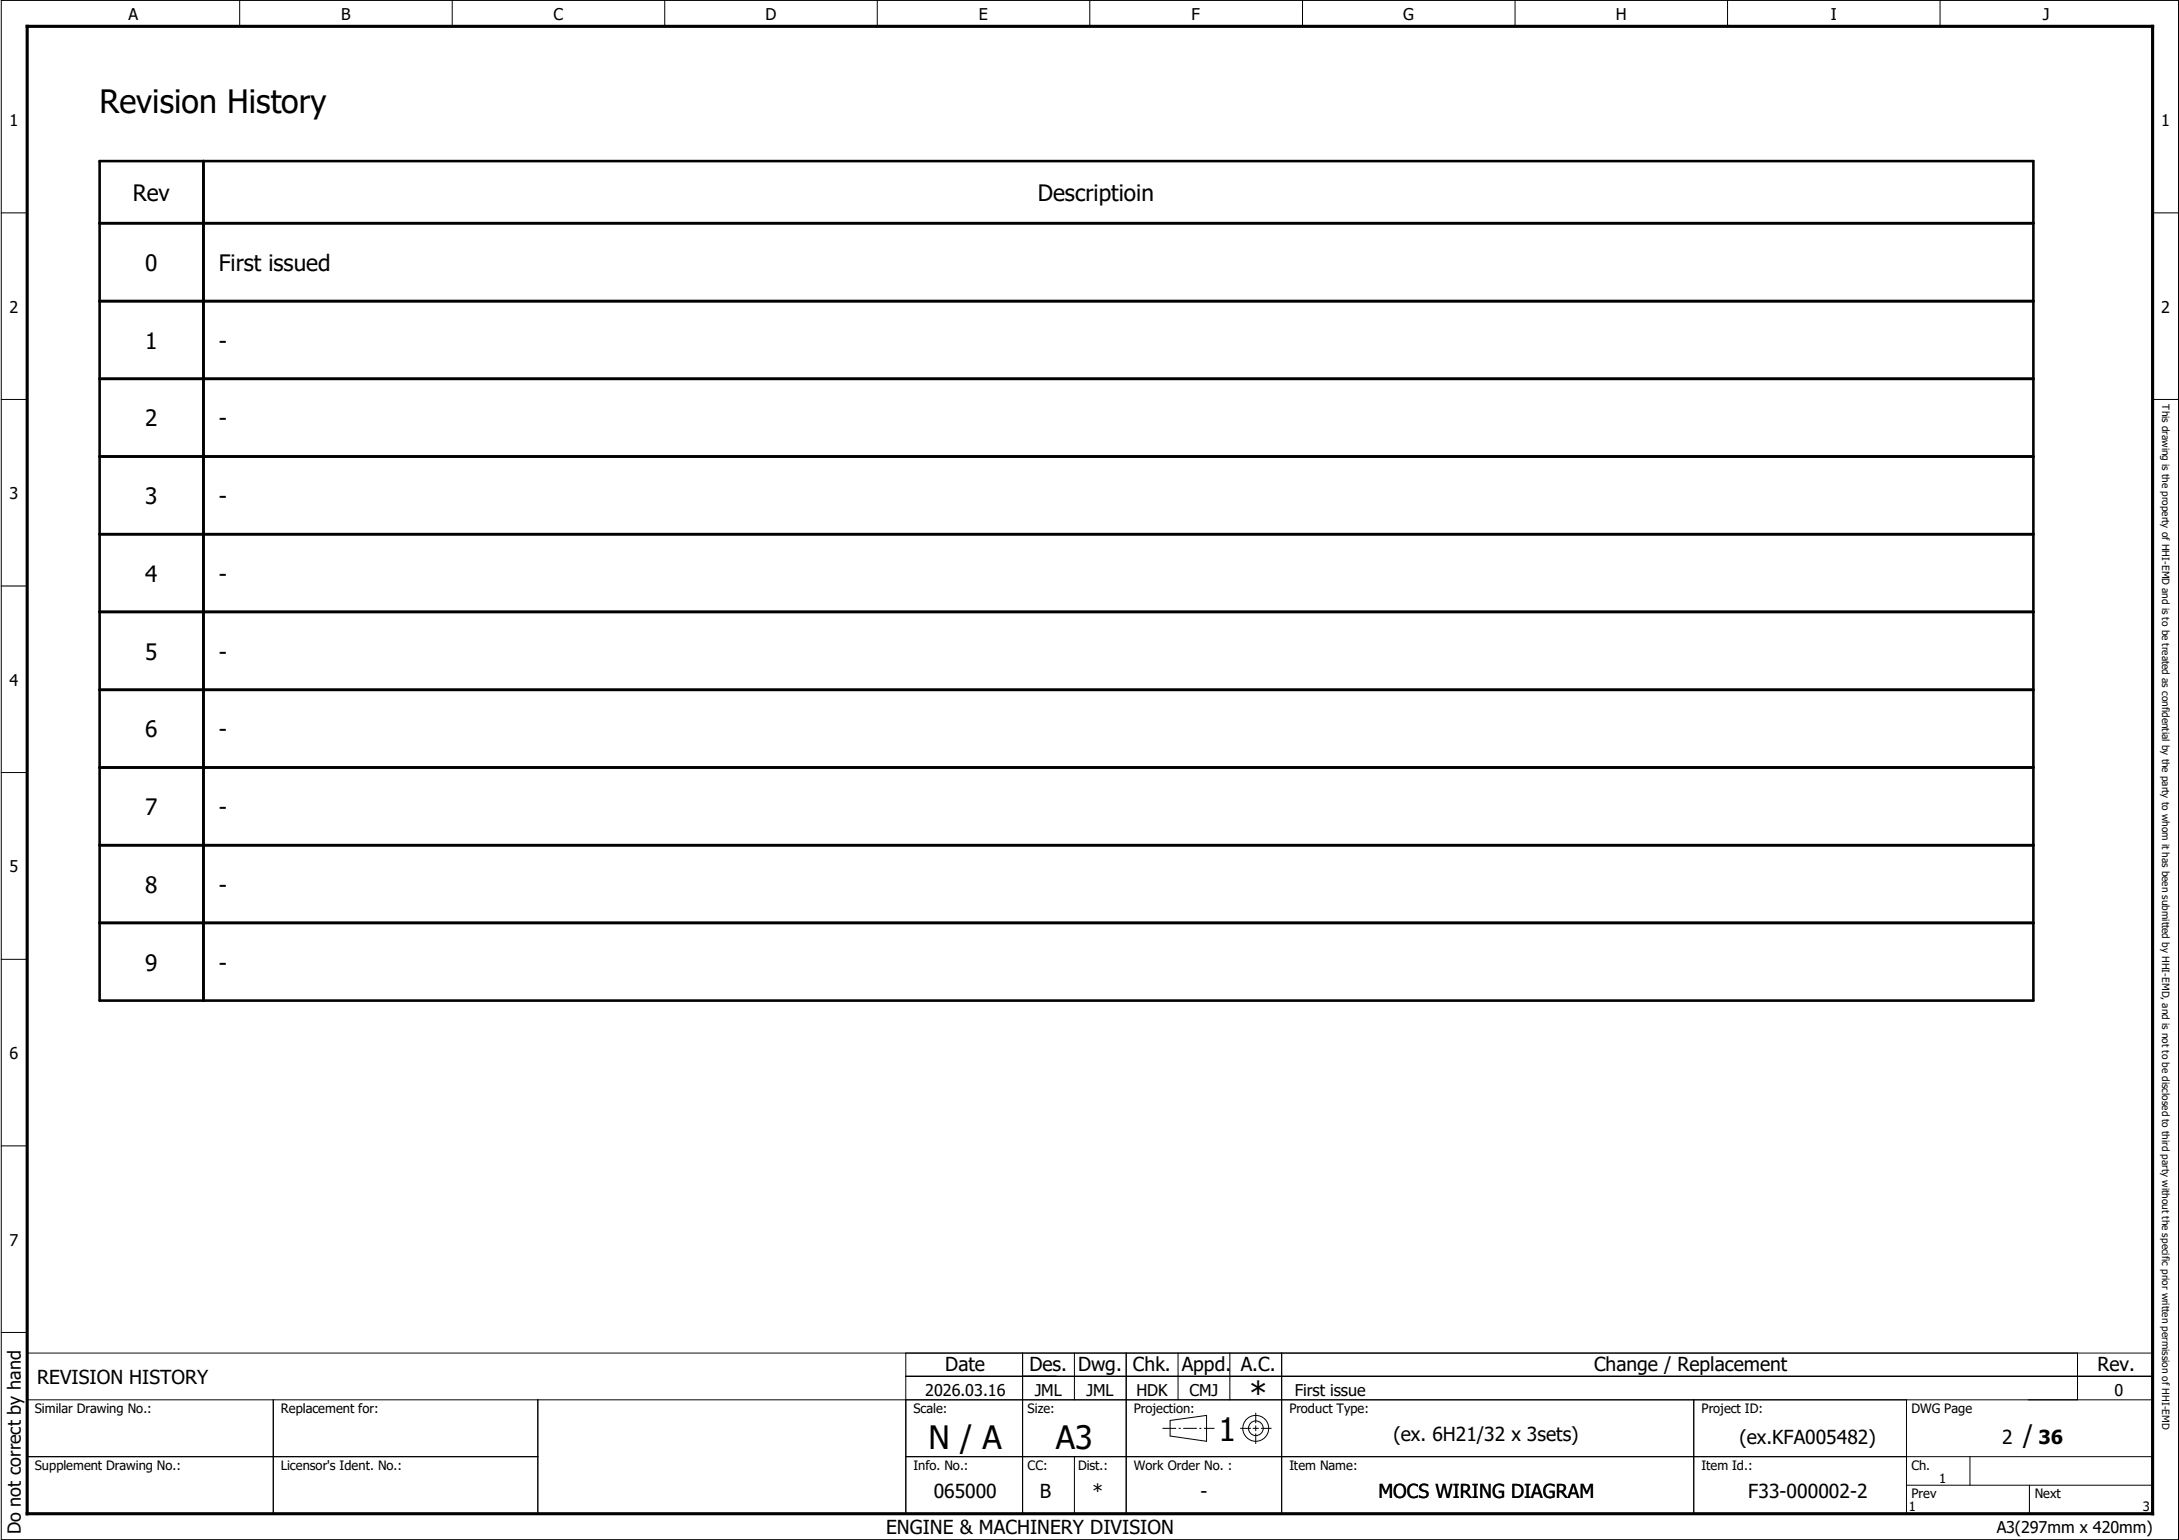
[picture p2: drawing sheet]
<svg xmlns="http://www.w3.org/2000/svg" width="420mm" height="297mm" viewBox="0 0 420 297" stroke-linecap="round" stroke-linejoin="round" font-family="sans-serif">
<defs><g id="words">
<g font-size="6.2">
<text x="19.2" y="21.8">Revision History</text>
<text x="240.9" y="270.9">*</text>
<text x="179.1" y="279.4">N / A</text>
<text x="203.6" y="279.4">A3</text>
<text x="234.9" y="278">1</text>
</g>
<text font-size="5" x="390.1" y="278.5">/</text>
<g font-size="4.3">
<text x="25.6" y="38.8">Rev</text>
<text x="200.1" y="38.8">Descriptioin</text>
<text x="28" y="52.3">0</text>
<text x="42.2" y="52.3">First issued</text>
<text x="28" y="67.3">1</text>
<text x="42.2" y="67.3">-</text>
<text x="28" y="82.3">2</text>
<text x="42.2" y="82.3">-</text>
<text x="28" y="97.2">3</text>
<text x="42.2" y="97.2">-</text>
<text x="28" y="112.2">4</text>
<text x="42.2" y="112.2">-</text>
<text x="28" y="127.3">5</text>
<text x="42.2" y="127.3">-</text>
<text x="28" y="142.2">6</text>
<text x="42.2" y="142.2">-</text>
<text x="28" y="157.2">7</text>
<text x="42.2" y="157.2">-</text>
<text x="28" y="172.2">8</text>
<text x="42.2" y="172.2">-</text>
<text x="28" y="187.2">9</text>
<text x="42.2" y="187.2">-</text>
</g>
<g font-size="3.7">
<text x="7.2" y="267">REVISION HISTORY</text>
<text x="182.3" y="264.5">Date</text>
<text x="198.5" y="264.5">Des. Dwg. Chk. Appd. A.C.</text>
<text x="307.4" y="264.5">Change / Replacement</text>
<text x="404.4" y="264.5">Rev.</text>
<text x="268.7" y="278">(ex. 6H21/32 x 3sets)</text>
<text x="335.4" y="278.5">(ex.KFA005482)</text>
<text x="386.1" y="278.5">2</text>
<text x="393.1" y="278.5">36</text>
<text x="180" y="288.9">065000</text>
<text x="200.5" y="288.9">B</text>
<text x="210.6" y="288.9">*</text>
<text x="231.5" y="288.9">-</text>
<text x="265.8" y="288.9">MOCS WIRING DIAGRAM</text>
<text x="337.1" y="288.9">F33-000002-2</text>
<text x="170.9" y="296">ENGINE &amp; MACHINERY DIVISION</text>
</g>
<text font-size="3.5" x="4" y="296" transform="rotate(-90 4 296)">Do not correct by hand</text>
<g font-size="3.1">
<text x="24.8" y="3.8">A</text>
<text x="65.8" y="3.8">B</text>
<text x="106.8" y="3.8">C</text>
<text x="147.6" y="3.8">D</text>
<text x="188.8" y="3.8">E</text>
<text x="229.8" y="3.8">F</text>
<text x="270.5" y="3.8">G</text>
<text x="311.6" y="3.8">H</text>
<text x="353" y="3.8">I</text>
<text x="393.9" y="3.8">J</text>
<text x="1.9" y="24.3">1</text>
<text x="416.7" y="24.3">1</text>
<text x="1.9" y="60.3">2</text>
<text x="416.7" y="60.3">2</text>
<text x="1.9" y="96.3">3</text>
<text x="1.9" y="132.2">4</text>
<text x="1.9" y="168.2">5</text>
<text x="1.9" y="204.2">6</text>
<text x="1.9" y="240.2">7</text>
<text x="178.4" y="269.2">2026.03.16</text>
<text x="199.5" y="269.2">JML</text>
<text x="209.5" y="269.2">JML</text>
<text x="219.1" y="269.2">HDK</text>
<text x="229.4" y="269.2">CMJ</text>
<text x="249.6" y="269.2">First issue</text>
<text x="407.7" y="269.2">0</text>
<text x="385" y="295.7">A3(297mm x 420mm)</text>
</g>
<g font-size="2.5">
<text x="6.7" y="272.5">Similar Drawing No.:</text>
<text x="54.2" y="272.5">Replacement for:</text>
<text x="176.1" y="272.5">Scale:</text>
<text x="198.2" y="272.5">Size:</text>
<text x="218.6" y="272.5">Projection:</text>
<text x="248.6" y="272.5">Product Type:</text>
<text x="328.1" y="272.5">Project ID:</text>
<text x="368.6" y="272.5">DWG Page</text>
<text x="6.7" y="283.5">Supplement Drawing No.:</text>
<text x="54.2" y="283.5">Licensor's Ident. No.:</text>
<text x="176.1" y="283.5">Info. No.:</text>
<text x="198.2" y="283.5">CC:</text>
<text x="207.9" y="283.5">Dist.:</text>
<text x="218.6" y="283.5">Work Order No. :</text>
<text x="248.6" y="283.5">Item Name:</text>
<text x="328.1" y="283.5">Item Id.:</text>
<text x="368.6" y="283.5">Ch.</text>
<text x="373.9" y="286">1</text>
<text x="368.1" y="291.5">1</text>
<text x="368.6" y="289">Prev</text>
<text x="392.3" y="289">Next</text>
<text x="413.2" y="291.5">3</text>
</g>
<text font-size="1.9" x="416.9" y="78" transform="rotate(90 416.9 78)">This drawing is the property of HHI-EMD and is to be treated as confidential by the party to whom it has been submitted by HHI-EMD, and is not to be disclosed to third party without the specific prior written permission of HHI-EMD</text>
</g></defs>
<path d="M297.3 0l-297.1 297.1M.2 226.9l99.2 70.1M.1 286.9l10.2 10.2" fill="none" stroke="#fff" stroke-width=".19"/>
<g fill="none" stroke="#000" stroke-width=".19">
<path d="M.2 .1h419.9v296.9h-419.9zM46.2 .1v5M87.2 .1v5M128.2 .1v5M169.2 .1v5M210.1 .1v5M251.2 .1v5M292.1 .1v5M333.1 .1v5M374.1 .1v5M.2 41.1h5M415.1 41.1h5"/>
<path d="M.2 77h5M415.1 77h5M.2 113h5M.2 149h5M.2 185h5M.2 221h5M.2 257h5M5.2 261h409.9M52.7 270v22M103.7 270v22M174.7 261v31M174.7 265.5h240.4"/>
<path d="M197.2 261v31M207.2 261v9M217.2 261v31M225.6 274l7.1-1v5l-7.1-1zM227.1 261v9M237.1 261v9M241.6 275.5h1M242.1 275v1M247.1 261v31M326.6 270v22M367.6 270v22h-362.4v-22h409.9M400.6 261v9"/>
<path d="M5.2 281h98.5M174.7 281h240.4M207.2 281v11M367.6 286.5h47.5M379.8 281v5.5M391.3 286.5v5.5"/>
<circle cx="242.1" cy="275.5" r="2.49"/>
<circle cx="242.2" cy="275.5" r="1.42"/>
</g>
<path d="M5.2 5.1h409.9v286.9h-409.9z" fill="none" stroke="#000" stroke-width=".6"/>
<path d="M224.1 275.5h10M239.1 275.5h2.1M242.1 276.5v2M242.1 272.5v2M243.2 275.5h1.9" fill="none" stroke="#000" stroke-width=".19" stroke-dasharray="2.6 .5 .4 .5" stroke-linecap="butt"/>
<path d="M234 275.4l.2 .1h-.2zM241 275.4l.2 .1h-.2zM242.1 278.3v.3zM242.1 274.3v.2zM245 275.4l.2 .1h-.2z" fill="#000"/>
<path d="M174.7 265.5h240.4" fill="none" stroke="#000" stroke-width=".2"/>
<path d="M19.2 31.1h372.9v161.9h-372.9zM39.2 31.1v161.9M19.2 43.1h372.9M19.2 58.1h372.9M19.2 73.1h372.9M19.2 88.1h372.9M19.2 103h372.9M19.2 118h372.9M19.2 133.1h372.9M19.2 148h372.9M19.2 163h372.9M19.2 178h372.9" fill="none" stroke="#000" stroke-width=".5"/>
<use href="#words"/>
</svg>
